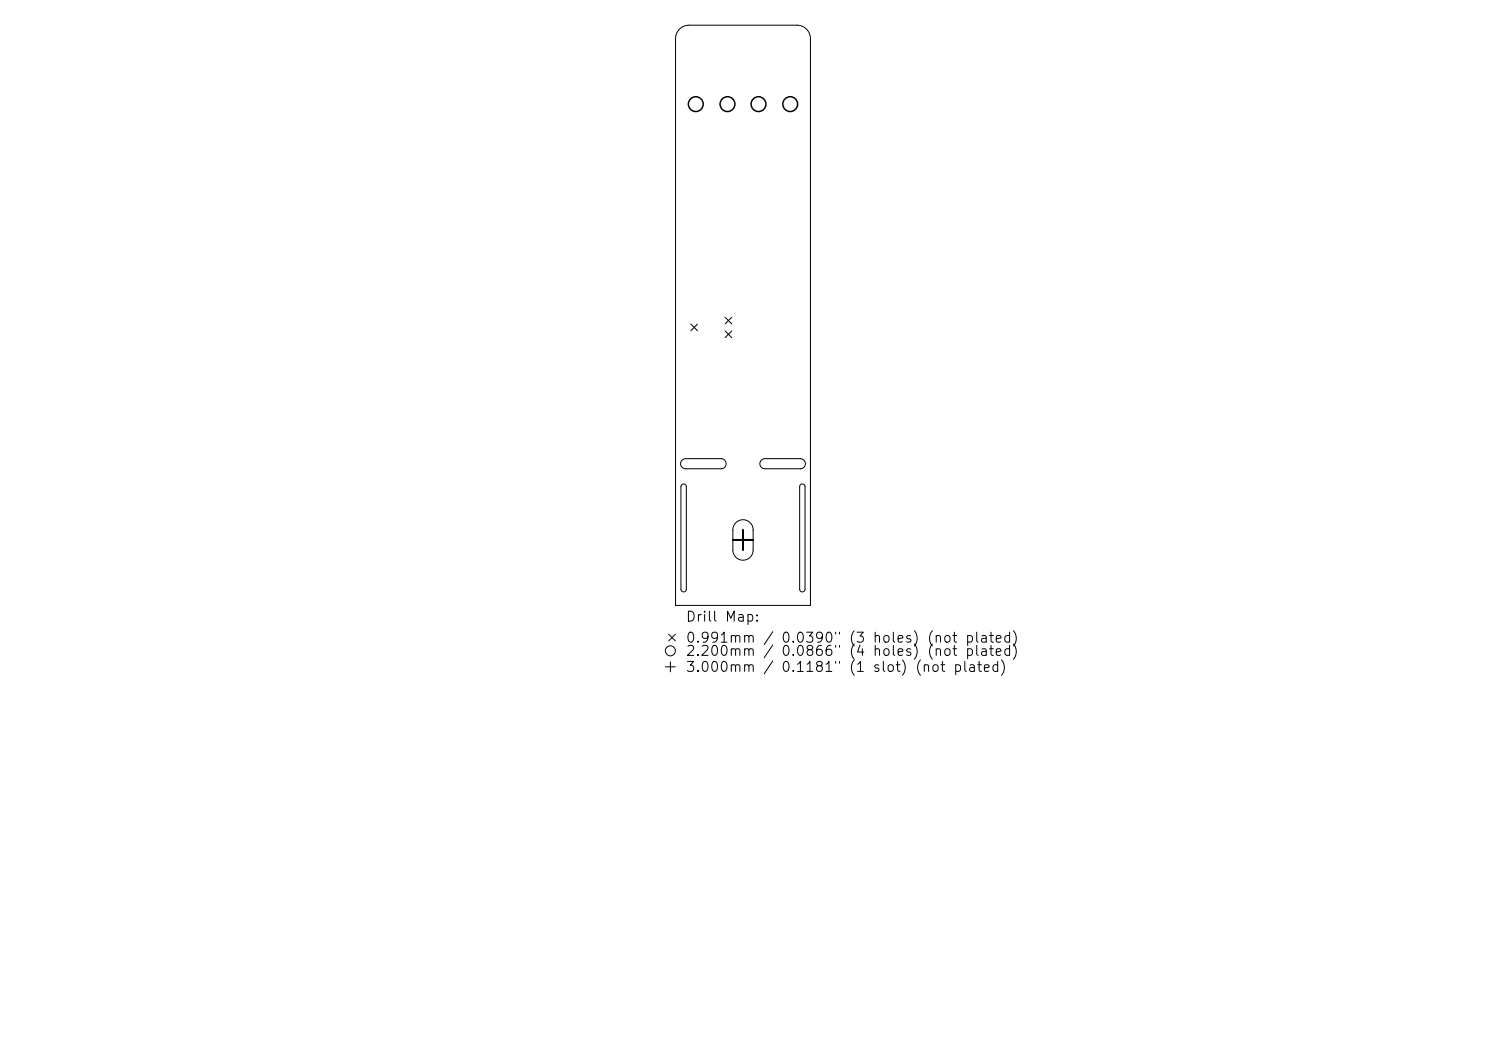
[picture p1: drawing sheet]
<svg xmlns="http://www.w3.org/2000/svg" width="297mm" height="210mm" viewBox="0 0 297 210" stroke-linecap="round" stroke-linejoin="round" font-family="sans-serif">
<defs><g id="words">
<g font-size="2">
<text x="136.9" y="124.7">Drill Map:</text>
<text x="136.9" y="128.9">0.991mm / 0.0390&quot; (3 holes) (not plated)</text>
<text x="136.9" y="131.6">2.200mm / 0.0866&quot; (4 holes) (not plated)</text>
<text x="136.9" y="134.8">3.000mm / 0.1181&quot; (1 slot) (not plated)</text>
</g>
</g></defs>
<g fill="none" stroke="#000" stroke-width=".2">
<path d="M135.8 5.8a2.7 2.7 0 0 1 1.9-.8h21.6a2.7 2.7 0 0 1 2.7 2.7v113.3h-27v-113.3a2.7 2.7 0 0 1 .8-1.9zM138.1 64.8l1.3 1.3M139.4 64.8l-1.3 1.3M144.9 63.4l1.4 1.3M144.9 66.1l1.4 1.4M146.3 63.4l-1.4 1.3M146.3 66.1l-1.4 1.4M136.3 96.9l.5-.2 .4 .5v20.5l-.2 .4-.4 .2-.3-.2-.2-.4v-20.5zM136.3 91.9l.7-.3h7.1a1.01 1.01 0 0 1 1 1.1 1.01 1.01 0 0 1-1 1h-7.1a1.01 1.01 0 0 1-.9-.7 1.01 1.01 0 0 1 .2-1.1zM152.2 91.9l.7-.3h7.1a1.01 1.01 0 0 1 1 1.1 1.01 1.01 0 0 1-1 1h-7.1a1.01 1.01 0 0 1-1-.7 1.01 1.01 0 0 1 .3-1.1zM160 96.9l.5-.2 .4 .5v20.5l-.2 .4-.3 .2-.4-.2-.2-.4v-20.5zM147.1 104.4a2.02 2.02 0 0 1 2.2-.4 2.02 2.02 0 0 1 1.2 1.9v4a2.02 2.02 0 0 1-2 2 2.02 2.02 0 0 1-2-2v-4.2l.2-.7z"/>
<path d="M133 133.2h2M133.7 126.7l1.3 1.4M134 132.2v2M135 126.7l-1.3 1.4"/>
<circle cx="134" cy="130" r="1"/>
</g>
<g fill="none" stroke="#000" stroke-width=".3">
<circle cx="139.1" cy="20.8" r="1.48"/>
<circle cx="145.4" cy="20.8" r="1.48"/>
<circle cx="151.6" cy="20.8" r="1.48"/>
<circle cx="157.9" cy="20.8" r="1.48"/>
</g>
<path d="M146.5 107.9h4M148.5 105.9v4" fill="none" stroke="#000" stroke-width=".4"/>
<use href="#words"/>
</svg>
